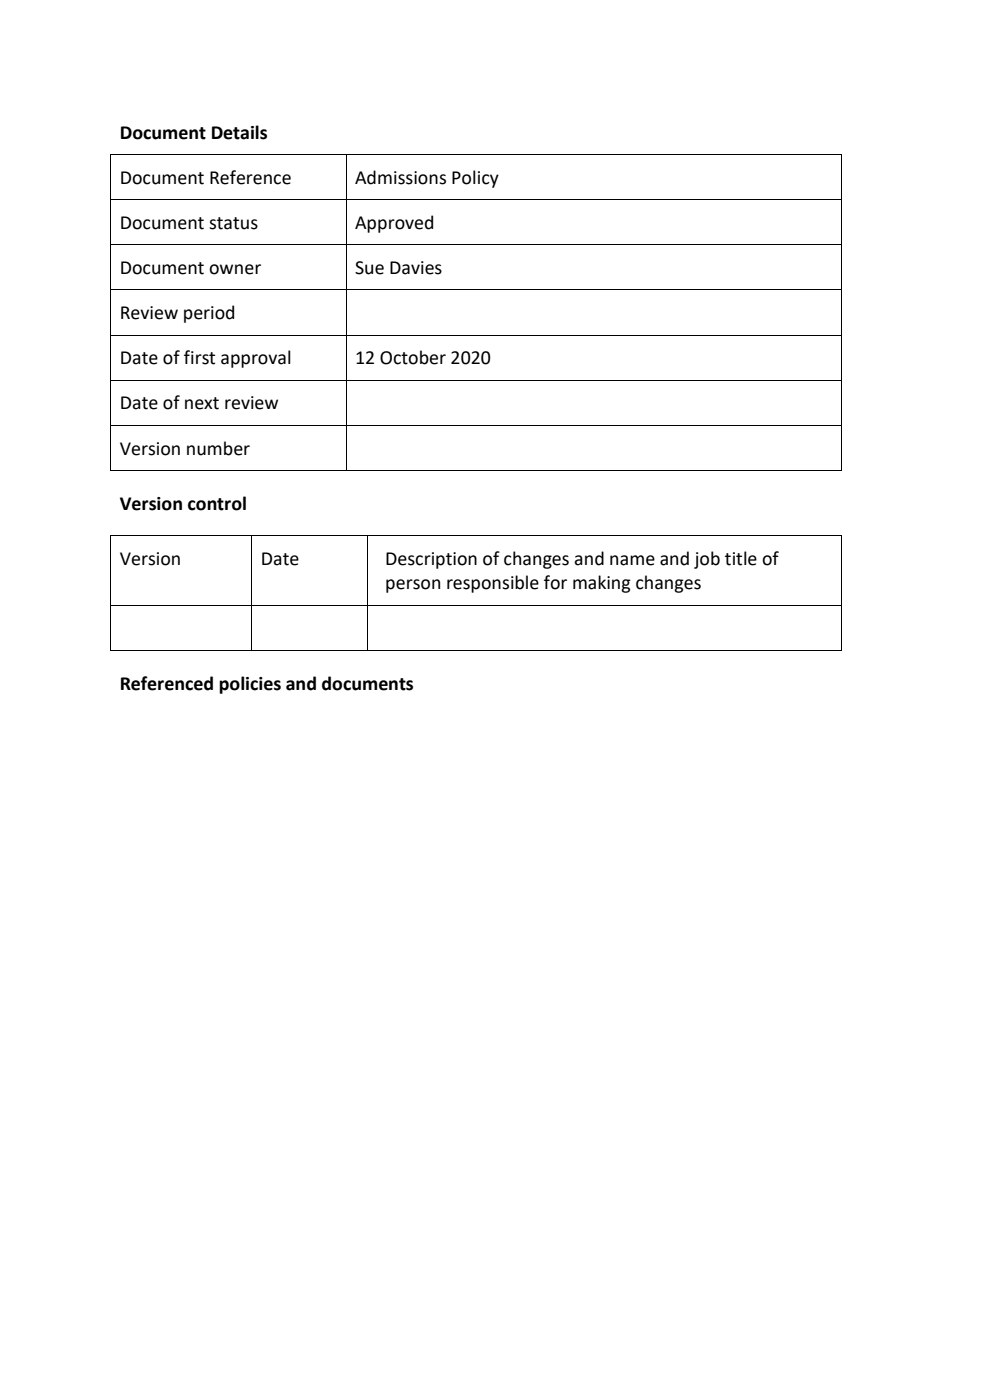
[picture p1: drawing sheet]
<svg xmlns="http://www.w3.org/2000/svg" width="210mm" height="297mm" viewBox="0 0 210 297" stroke-linecap="round" stroke-linejoin="round" font-family="sans-serif">
<defs><g id="words">
<g font-size="4.2">
<text x="25.4" y="29.4">Document Details</text>
<text x="25.4" y="39">Document Reference</text>
<text x="75.3" y="39">Admissions Policy</text>
<text x="25.4" y="48.6">Document status</text>
<text x="75.3" y="48.6">Approved</text>
<text x="25.4" y="58.2">Document owner</text>
<text x="75.3" y="58.2">Sue Davies</text>
<text x="25.4" y="67.7">Review period</text>
<text x="25.4" y="77.3">Date of first approval</text>
<text x="75.3" y="77.3">12 October 2020</text>
<text x="25.4" y="86.9">Date of next review</text>
<text x="25.4" y="96.5">Version number</text>
<text x="25.4" y="108.2">Version control</text>
<text x="25.4" y="119.9">Version</text>
<text x="55.3" y="119.9">Date</text>
<text x="81.7" y="119.9">Description of changes and name and job title of</text>
<text x="81.7" y="125">person responsible for making changes</text>
<text x="25.4" y="146.3">Referenced policies and documents</text>
</g>
</g></defs>
<g fill="#000">
<path d="M23.4 32.7h.2v.2h-.2z" fill-rule="evenodd"/>
<path d="M23.4 32.7h.2v.2h-.2z" fill-rule="evenodd"/>
<path d="M73.3 32.7h.2v.2h-.2z" fill-rule="evenodd"/>
<path d="M178.4 32.7h.2v.2h-.2z" fill-rule="evenodd"/>
<path d="M178.4 32.7h.2v.2h-.2z" fill-rule="evenodd"/>
<path d="M23.4 42.3h.2v.1h-.2z" fill-rule="evenodd"/>
<path d="M23.4 51.9h.2v.1h-.2z" fill-rule="evenodd"/>
<path d="M73.3 42.3h.2v.1h-.2z" fill-rule="evenodd"/>
<path d="M73.3 51.9h.2v.1h-.2z" fill-rule="evenodd"/>
<path d="M178.4 42.3h.2v.1h-.2z" fill-rule="evenodd"/>
<path d="M178.4 51.9h.2v.1h-.2z" fill-rule="evenodd"/>
<path d="M23.4 61.4h.2v.2h-.2z" fill-rule="evenodd"/>
<path d="M23.4 71h.2v.2h-.2z" fill-rule="evenodd"/>
<path d="M73.3 61.4h.2v.2h-.2z" fill-rule="evenodd"/>
<path d="M73.3 71h.2v.2h-.2z" fill-rule="evenodd"/>
<path d="M178.4 61.4h.2v.2h-.2z" fill-rule="evenodd"/>
<path d="M178.4 71h.2v.2h-.2z" fill-rule="evenodd"/>
<path d="M23.4 80.6h.2v.1h-.2z" fill-rule="evenodd"/>
<path d="M23.4 90.1h.2v.2h-.2z" fill-rule="evenodd"/>
<path d="M23.4 99.7h.2v.2h-.2z" fill-rule="evenodd"/>
<path d="M23.4 99.7h.2v.2h-.2z" fill-rule="evenodd"/>
<path d="M73.3 80.6h.2v.1h-.2z" fill-rule="evenodd"/>
<path d="M73.3 90.1h.2v.2h-.2z" fill-rule="evenodd"/>
<path d="M73.3 99.7h.2v.2h-.2z" fill-rule="evenodd"/>
<path d="M178.4 80.6h.2v.1h-.2z" fill-rule="evenodd"/>
<path d="M178.4 90.1h.2v.2h-.2z" fill-rule="evenodd"/>
<path d="M178.4 99.7h.2v.2h-.2z" fill-rule="evenodd"/>
<path d="M178.4 99.7h.2v.2h-.2z" fill-rule="evenodd"/>
<path d="M23.4 113.6h.2v.1h-.2z" fill-rule="evenodd"/>
<path d="M23.4 113.6h.2v.1h-.2z" fill-rule="evenodd"/>
<path d="M53.3 113.6h.2v.1h-.2z" fill-rule="evenodd"/>
<path d="M77.8 113.6h.2v.1h-.2z" fill-rule="evenodd"/>
<path d="M178.4 113.6h.2v.1h-.2z" fill-rule="evenodd"/>
<path d="M178.4 113.6h.2v.1h-.2z" fill-rule="evenodd"/>
<path d="M23.4 128.3h.2v.2h-.2z" fill-rule="evenodd"/>
<path d="M23.4 137.9h.2v.2h-.2z" fill-rule="evenodd"/>
<path d="M23.4 137.9h.2v.2h-.2z" fill-rule="evenodd"/>
<path d="M53.3 128.3h.2v.2h-.2z" fill-rule="evenodd"/>
<path d="M53.3 137.9h.2v.2h-.2z" fill-rule="evenodd"/>
<path d="M77.8 128.3h.2v.2h-.2z" fill-rule="evenodd"/>
<path d="M77.8 137.9h.2v.2h-.2z" fill-rule="evenodd"/>
<path d="M178.4 128.3h.2v.2h-.2z" fill-rule="evenodd"/>
<path d="M178.4 137.9h.2v.2h-.2z" fill-rule="evenodd"/>
<path d="M178.4 137.9h.2v.2h-.2z" fill-rule="evenodd"/>
</g>
<g fill="none" stroke="#000" stroke-width=".21">
<path d="M23.5 32.8v9.5M23.6 32.8h49.7M73.4 32.8v9.5M73.5 32.8h104.9M178.5 32.8v9.5M23.5 42.4v9.5M23.5 52v9.4M23.6 42.3h49.7M23.6 52h49.7M73.4 42.4v9.5M73.4 52v9.4M73.5 42.3h104.9"/>
<path d="M73.5 52h104.9M178.5 42.4v9.5M178.5 52v9.4M23.5 61.6v9.4M23.5 71.2v9.4M23.6 61.5h49.7M23.6 71.1h49.7M73.4 61.6v9.4M73.4 71.2v9.4M73.5 61.5h104.9M73.5 71.1h104.9M178.5 61.6v9.4"/>
<path d="M178.5 71.2v9.4M23.5 80.7v9.4M23.5 90.3v9.4M23.6 80.7h49.7M23.6 90.2h49.7M23.6 99.8h49.7M73.4 80.7v9.4M73.4 90.3v9.4M73.5 80.7h104.9M73.5 90.2h104.9M73.5 99.8h104.9M178.5 80.7v9.4"/>
<path d="M178.5 90.3v9.4M23.5 113.7v14.6M23.6 113.6h29.7M53.4 113.7v14.6M53.5 113.6h24.3M77.9 113.7v14.6M78 113.6h100.4M178.5 113.7v14.6M23.5 128.5v9.4M23.6 128.4h29.7M23.6 138h29.7M53.4 128.5v9.4"/>
<path d="M53.5 128.4h24.3M53.5 138h24.3M77.9 128.5v9.4M78 128.4h100.4M78 138h100.4M178.5 128.5v9.4"/>
</g>
<use href="#words"/>
</svg>
